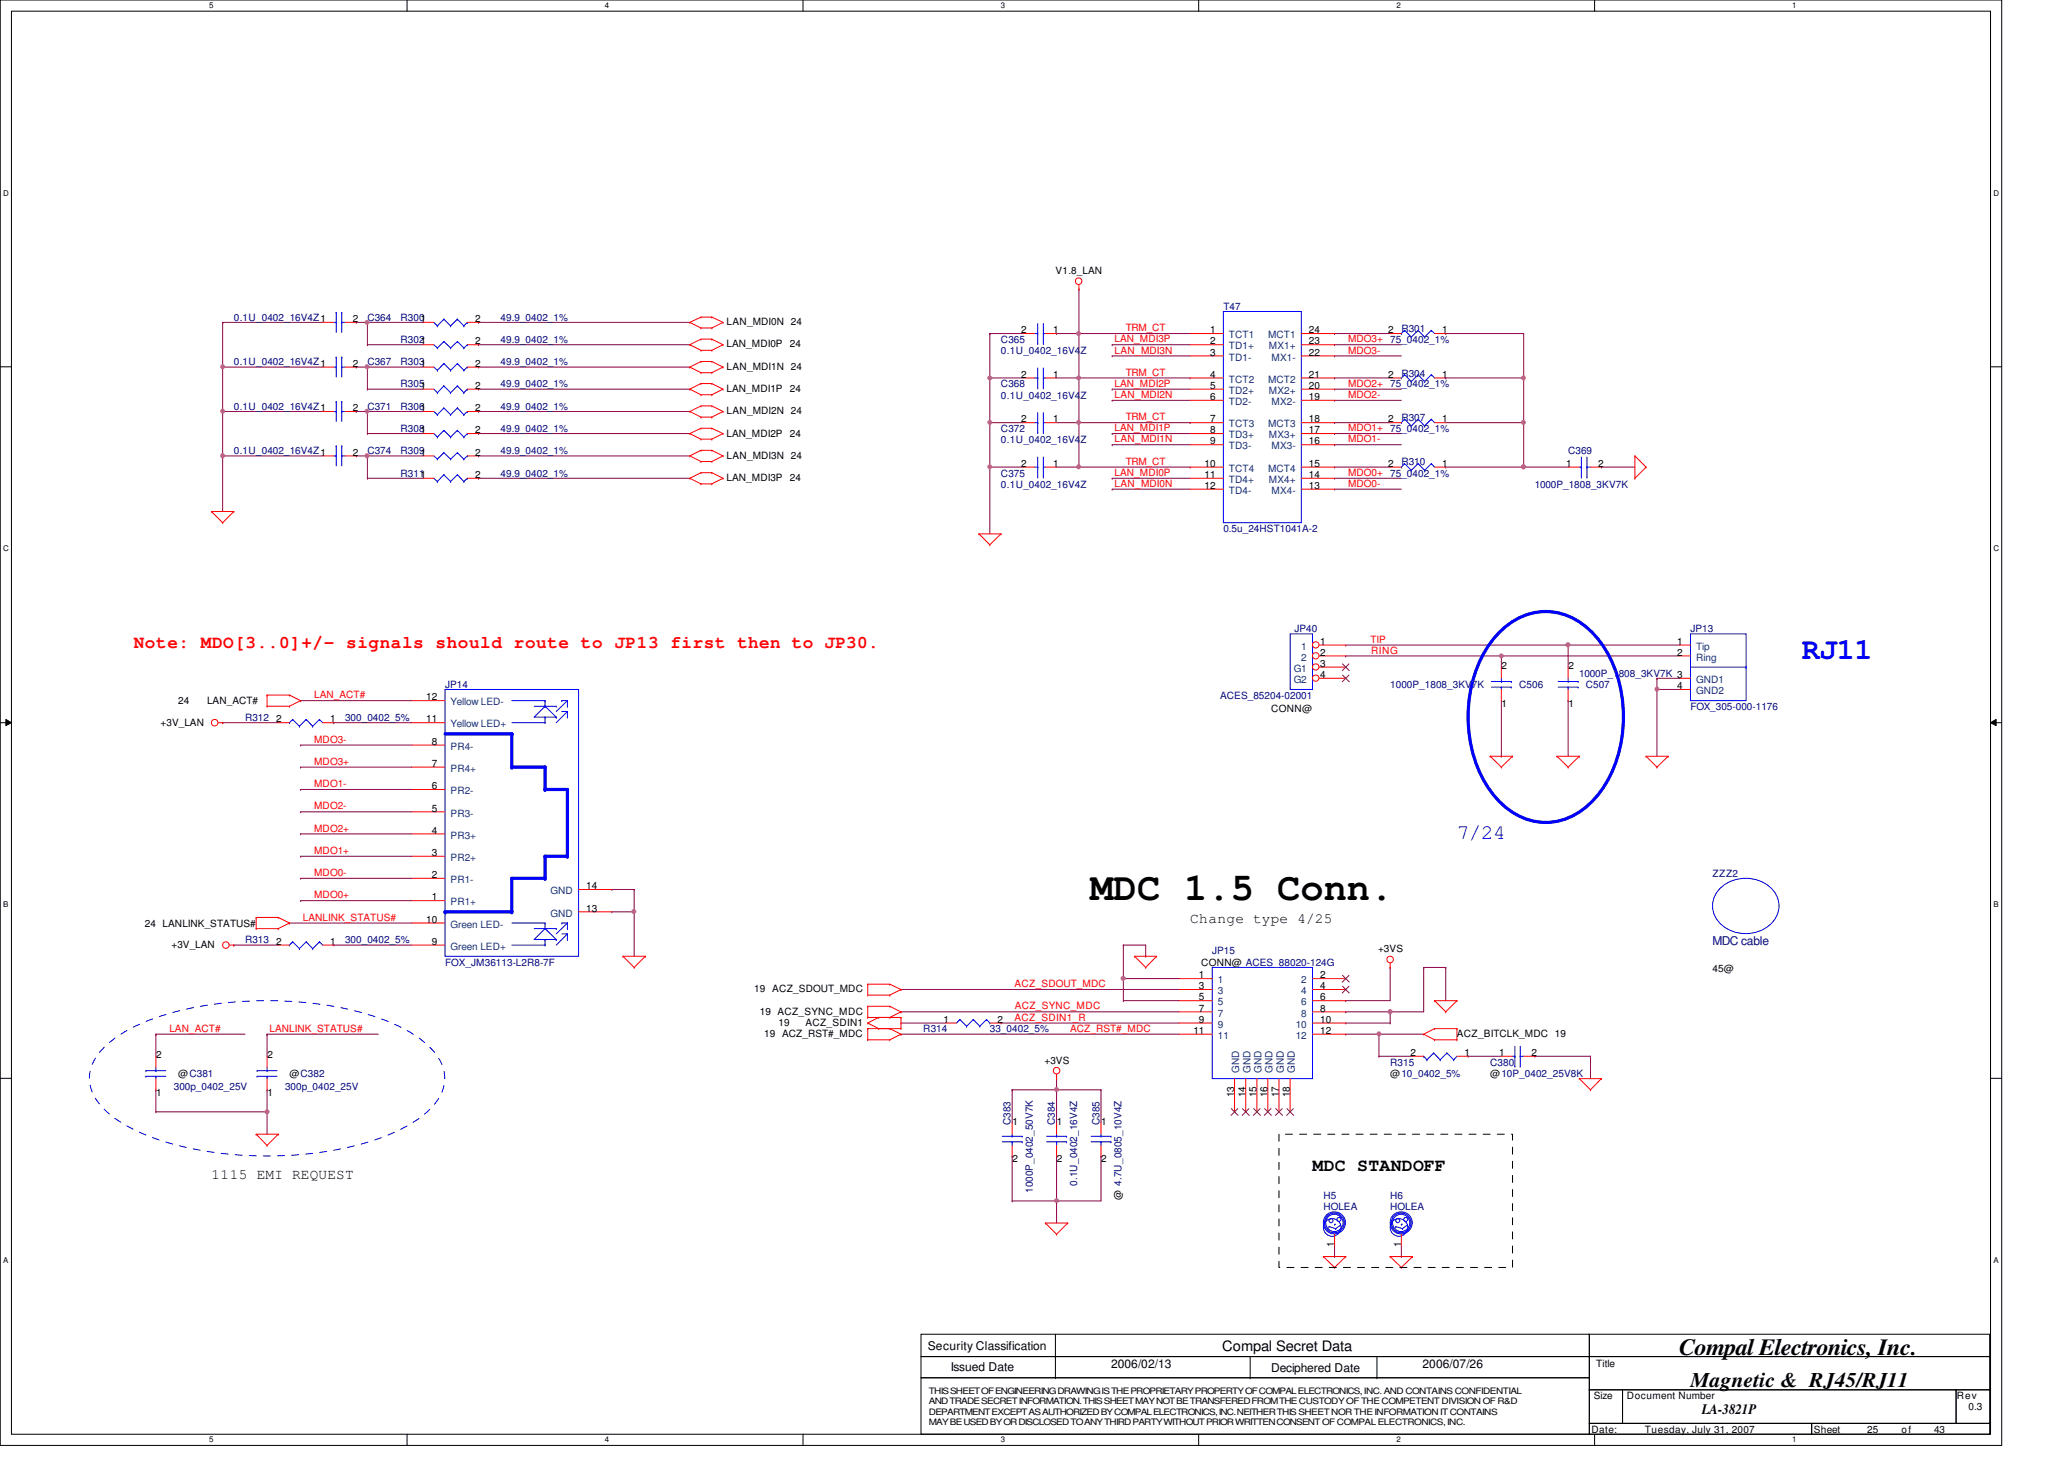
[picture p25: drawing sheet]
<svg xmlns="http://www.w3.org/2000/svg" width="297mm" height="210mm" viewBox="0 0 297 210" stroke-linecap="round" stroke-linejoin="round" font-family="sans-serif">
<defs><g id="words">
<text font-size="5.6" x="156.9" y="129.5">MDC 1.5 Conn.</text>
<text font-size="4.3" fill="#00f" x="259.3" y="94.8">RJ11</text>
<text font-size="3.3" x="241.7" y="195.1">Compal Electronics, Inc.</text>
<text font-size="3" fill="#00f" x="209.6" y="120.8">7/24</text>
<text font-size="3" x="243.3" y="199.6">Magnetic &amp; RJ45/RJ11</text>
<text font-size="2.5" fill="#f00" x="19.3" y="93.3">Note: MDO[3..0]+/- signals should route to JP13 first then to JP30.</text>
<text font-size="2.5" x="188.9" y="168.5">MDC STANDOFF</text>
<g font-size="2.1">
<text x="171.3" y="132.8">Change type 4/25</text>
<text x="30.4" y="169.6">1115 EMI REQUEST</text>
<text x="175.9" y="194.4">Compal Secret Data</text>
<text x="244.9" y="203.5">LA-3821P</text>
</g>
<text font-size="1.7" fill="#000080" x="246.5" y="136">MDC cable</text>
<g font-size="1.7">
<text x="133.5" y="194.3">Security Classification</text>
<text x="136.9" y="197.3">Issued Date</text>
<text x="159.9" y="196.8">2006/02/13</text>
<text x="183" y="197.5">Deciphered Date</text>
<text x="204.7" y="196.8">2006/07/26</text>
</g>
<g font-size="1.4">
<text x="151.9" y="39.5">V1.8_LAN</text>
<text x="50.8" y="46.4">2</text>
<text x="68.4" y="46.4">2</text>
<text x="104.6" y="46.8">LAN_MDI0N 24</text>
<text x="147" y="48">2</text>
<text x="151.5" y="48">1</text>
<text x="174.2" y="48">1</text>
<text x="188.4" y="48">24</text>
<text x="199.8" y="48">2</text>
<text x="207.6" y="48">1</text>
<text x="50.8" y="52.8">2</text>
<text x="68.4" y="49.6">2</text>
<text x="68.4" y="52.8">2</text>
<text x="104.6" y="50">LAN_MDI0P</text>
<text x="104.6" y="53.2">LAN_MDI1N 24</text>
<text x="113.7" y="50">24</text>
<text x="174.2" y="49.6">2</text>
<text x="174.2" y="51.2">3</text>
<text x="188.4" y="51.2">22</text>
<text x="188.4" y="49.6">23</text>
<text x="50.8" y="59.2">2</text>
<text x="68.4" y="59.2">2</text>
<text x="68.4" y="56">2</text>
<text x="104.6" y="56.4">LAN_MDI1P</text>
<text x="104.6" y="59.6">LAN_MDI2N 24</text>
<text x="113.7" y="56.4">24</text>
<text x="147" y="54.4">2</text>
<text x="151.5" y="54.4">1</text>
<text x="174.2" y="54.4">4</text>
<text x="174.2" y="56">5</text>
<text x="174.2" y="57.6">6</text>
<text x="188.4" y="57.6">19</text>
<text x="188.4" y="56">20</text>
<text x="188.4" y="54.4">21</text>
<text x="199.8" y="54.4">2</text>
<text x="207.6" y="54.4">1</text>
<text x="50.8" y="65.6">2</text>
<text x="68.4" y="65.6">2</text>
<text x="68.4" y="62.4">2</text>
<text x="104.6" y="62.8">LAN_MDI2P</text>
<text x="104.6" y="66">LAN_MDI3N 24</text>
<text x="113.7" y="62.8">24</text>
<text x="147" y="60.8">2</text>
<text x="151.5" y="60.8">1</text>
<text x="174.2" y="60.8">7</text>
<text x="174.2" y="62.4">8</text>
<text x="174.2" y="64">9</text>
<text x="188.4" y="60.8">18</text>
<text x="188.4" y="62.4">17</text>
<text x="188.4" y="64">16</text>
<text x="199.8" y="60.8">2</text>
<text x="207.6" y="60.8">1</text>
<text x="68.4" y="68.8">2</text>
<text x="104.6" y="69.2">LAN_MDI3P</text>
<text x="113.7" y="69.2">24</text>
<text x="147" y="67.2">2</text>
<text x="151.5" y="67.2">1</text>
<text x="173.4" y="67.2">10</text>
<text x="173.4" y="68.8">11</text>
<text x="173.4" y="70.4">12</text>
<text x="188.4" y="67.2">15</text>
<text x="188.4" y="68.8">14</text>
<text x="188.4" y="70.4">13</text>
<text x="199.8" y="67.2">2</text>
<text x="207.6" y="67.2">1</text>
<text x="225.4" y="67.2">1</text>
<text x="230" y="67.2">2</text>
<text x="190" y="92.8">1</text>
<text x="190" y="94.4">2</text>
<text x="190" y="96">3</text>
<text x="241.4" y="92.8">1</text>
<text x="241.4" y="94.4">2</text>
<text x="25.7" y="101.4">24</text>
<text x="29.8" y="101.4">LAN_ACT#</text>
<text x="61.3" y="100.8">12</text>
<text x="190" y="97.6">4</text>
<text x="216.1" y="101.7">1</text>
<text x="216.1" y="96.2">2</text>
<text x="225.7" y="101.7">1</text>
<text x="225.7" y="96.2">2</text>
<text x="241.4" y="99.2">4</text>
<text x="23.1" y="104.4">+3V_LAN</text>
<text x="39.7" y="104">2</text>
<text x="47.5" y="104">1</text>
<text x="61.3" y="104">11</text>
<text x="62.1" y="107.2">8</text>
<text x="183" y="102.5">CONN@</text>
<text x="62.1" y="113.6">6</text>
<text x="62.1" y="110.4">7</text>
<text x="62.1" y="120">4</text>
<text x="62.1" y="116.8">5</text>
<text x="62.1" y="123.2">3</text>
<text x="62.1" y="126.4">2</text>
<text x="62.1" y="129.6">1</text>
<text x="84.4" y="131.2">13</text>
<text x="84.4" y="128">14</text>
<text x="20.9" y="133.4">24 LANLINK_STATUS#</text>
<text x="24.7" y="136.4">+3V_LAN</text>
<text x="39.7" y="136">2</text>
<text x="47.5" y="136">1</text>
<text x="61.3" y="132.8">10</text>
<text x="62.1" y="136">9</text>
<text x="198.3" y="137.1">+3VS</text>
<text x="108.5" y="142.8">19 ACZ_SDOUT_MDC</text>
<text x="172.5" y="140.8">1</text>
<text x="172.5" y="142.4">3</text>
<text x="172.5" y="144">5</text>
<text x="172.9" y="139">CONN@ ACES_88020-124G</text>
<text x="190" y="140.8">2</text>
<text x="190" y="142.4">4</text>
<text x="190" y="144">6</text>
<text x="246.5" y="140">45@</text>
<text x="109.3" y="146">19 ACZ_SYNC_MDC</text>
<text x="110" y="149.2">19 ACZ_RST#_MDC</text>
<text x="112.1" y="147.6">19</text>
<text x="115.9" y="147.6">ACZ_SDIN1</text>
<text x="135.8" y="147.2">1</text>
<text x="143.5" y="147.2">2</text>
<text x="171.7" y="148.8">11</text>
<text x="172.5" y="145.6">7</text>
<text x="172.5" y="147.2">9</text>
<text x="190" y="145.6">8</text>
<text x="190" y="147.2">10</text>
<text x="190" y="148.8">12</text>
<text x="209.7" y="149.2">ACZ_BITCLK_MDC 19</text>
<text x="22.5" y="152.2">2</text>
<text x="25.7" y="155">@C381</text>
<text x="38.5" y="152.2">2</text>
<text x="41.7" y="155">@C382</text>
<text x="150.3" y="153.1">+3VS</text>
<text x="200.1" y="155">@10_0402_5%</text>
<text x="203" y="152">2</text>
<text x="210.8" y="152">1</text>
<text x="214.5" y="155">@10P_0402_25V8K</text>
<text x="215.8" y="152">1</text>
<text x="220.4" y="152">2</text>
<text x="22.5" y="157.7">1</text>
<text x="38.5" y="157.7">1</text>
<text x="145.7" y="161.8">1</text>
<text x="152.1" y="161.8">1</text>
<text x="158.5" y="161.8">1</text>
<text x="177.6" y="157.9" transform="rotate(-90 177.6 157.9)">13</text>
<text x="179.2" y="157.9" transform="rotate(-90 179.2 157.9)">14</text>
<text x="180.8" y="157.9" transform="rotate(-90 180.8 157.9)">15</text>
<text x="182.4" y="157.9" transform="rotate(-90 182.4 157.9)">16</text>
<text x="184" y="157.9" transform="rotate(-90 184 157.9)">17</text>
<text x="185.6" y="157.9" transform="rotate(-90 185.6 157.9)">18</text>
<text x="145.7" y="167.3">2</text>
<text x="152.1" y="167.3">2</text>
<text x="158.5" y="167.3">2</text>
<text x="161.4" y="172.7" transform="rotate(-90 161.4 172.7)">@ 4.7U_0805_10V4Z</text>
<text x="192" y="179.5" transform="rotate(-90 192 179.5)">1</text>
<text x="201.6" y="179.5" transform="rotate(-90 201.6 179.5)">1</text>
<text x="229.7" y="196.8">Title</text>
<text x="229.4" y="201.4">Size</text>
<text x="234.1" y="201.4">Document Number</text>
<text x="281.6" y="201.4">Rev</text>
<text x="283.3" y="203">0.3</text>
<text x="229" y="206.2">Date:</text>
<text x="236.7" y="206.2">Tuesday, July 31, 2007</text>
<text x="261" y="206.2">Sheet</text>
<text x="268.7" y="206.2">25</text>
<text x="273.6" y="206.2">of</text>
<text x="278.3" y="206.2">43</text>
</g>
<g font-size="1.4" fill="#000080">
<text x="33.7" y="46.2">0.1U_0402_16V4Z1</text>
<text x="52.9" y="46.2">C364</text>
<text x="57.7" y="46.2">R3001</text>
<text x="72" y="46.2">49.9_0402_1%</text>
<text x="176.1" y="44.6">T47</text>
<text x="201.7" y="47.8">R301</text>
<text x="33.7" y="52.6">0.1U_0402_16V4Z1</text>
<text x="52.9" y="52.6">C367</text>
<text x="57.7" y="49.4">R3021</text>
<text x="57.7" y="52.6">R3031</text>
<text x="72" y="49.4">49.9_0402_1%</text>
<text x="72" y="52.6">49.9_0402_1%</text>
<text x="144.1" y="49.4">C365</text>
<text x="144.1" y="51">0.1U_0402_16V4Z</text>
<text x="200.1" y="49.4">75_0402_1%</text>
<text x="33.7" y="59">0.1U_0402_16V4Z1</text>
<text x="52.9" y="59">C371</text>
<text x="57.7" y="59">R3061</text>
<text x="57.7" y="55.8">R3051</text>
<text x="72" y="59">49.9_0402_1%</text>
<text x="72" y="55.8">49.9_0402_1%</text>
<text x="144.1" y="55.8">C368</text>
<text x="144.1" y="57.4">0.1U_0402_16V4Z</text>
<text x="200.1" y="55.8">75_0402_1%</text>
<text x="201.7" y="54.2">R304</text>
<text x="33.7" y="65.4">0.1U_0402_16V4Z1</text>
<text x="52.9" y="65.4">C374</text>
<text x="57.7" y="65.4">R3091</text>
<text x="57.7" y="62.2">R3081</text>
<text x="72" y="65.4">49.9_0402_1%</text>
<text x="72" y="62.2">49.9_0402_1%</text>
<text x="144.1" y="62.2">C372</text>
<text x="144.1" y="63.8">0.1U_0402_16V4Z</text>
<text x="200.1" y="62.2">75_0402_1%</text>
<text x="201.7" y="60.6">R307</text>
<text x="225.7" y="65.4">C369</text>
<text x="57.7" y="68.6">R3111</text>
<text x="72" y="68.6">49.9_0402_1%</text>
<text x="144.1" y="68.6">C375</text>
<text x="144.1" y="70.2">0.1U_0402_16V4Z</text>
<text x="200.1" y="68.6">75_0402_1%</text>
<text x="201.7" y="67">R310</text>
<text x="220.9" y="70.2">1000P_1808_3KV7K</text>
<text x="176.1" y="76.6">0.5u_24HST1041A-2</text>
<text x="186.3" y="91">JP40</text>
<text x="243.3" y="91">JP13</text>
<text x="64" y="99">JP14</text>
<text x="175.6" y="100.6">ACES_85204-02001</text>
<text x="200.1" y="99">1000P_1808_3KV7K</text>
<text x="218.6" y="99">C506</text>
<text x="227.3" y="97.4">1000P_1808_3KV7K 3</text>
<text x="228.2" y="99">C507</text>
<text x="35.3" y="103.8">R312</text>
<text x="49.7" y="103.8">300_0402_5%</text>
<text x="243.3" y="102.2">FOX_305-000-1176</text>
<text x="246.5" y="126.2">ZZZ2</text>
<text x="35.3" y="135.8">R313</text>
<text x="49.7" y="135.8">300_0402_5%</text>
<text x="174.5" y="137.4">JP15</text>
<text x="64" y="139">FOX_JM36113-L2R8-7F</text>
<text x="132.9" y="148.6">R314</text>
<text x="142.4" y="148.6">33_0402_5%</text>
<text x="200.1" y="153.4">R315</text>
<text x="214.5" y="153.4">C380</text>
<text x="25" y="156.9">300p_0402_25V</text>
<text x="41" y="156.9">300p_0402_25V</text>
<text x="145.4" y="162" transform="rotate(-90 145.4 162)">C383</text>
<text x="151.8" y="162" transform="rotate(-90 151.8 162)">C384</text>
<text x="158.2" y="162" transform="rotate(-90 158.2 162)">C385</text>
<text x="148.6" y="171.7" transform="rotate(-90 148.6 171.7)">1000P_0402_50V7K</text>
<text x="155" y="170.7" transform="rotate(-90 155 170.7)">0.1U_0402_16V4Z</text>
<text x="190.5" y="172.6">H5</text>
<text x="200.1" y="172.6">H6</text>
<text x="190.5" y="174.2">HOLEA</text>
<text x="200.1" y="174.2">HOLEA</text>
</g>
<g font-size="1.4" fill="#f00">
<text x="162" y="47.7">TRM_CT</text>
<text x="160.4" y="49.3">LAN_MDI3P</text>
<text x="160.4" y="50.9">LAN_MDI3N</text>
<text x="194" y="50.9">MDO3-</text>
<text x="194" y="49.3">MDO3+</text>
<text x="160.4" y="55.7">LAN_MDI2P</text>
<text x="160.4" y="57.3">LAN_MDI2N</text>
<text x="162" y="54.1">TRM_CT</text>
<text x="194" y="55.7">MDO2+</text>
<text x="194" y="57.3">MDO2-</text>
<text x="160.4" y="63.7">LAN_MDI1N</text>
<text x="160.4" y="62.1">LAN_MDI1P</text>
<text x="162" y="60.5">TRM_CT</text>
<text x="194" y="62.1">MDO1+</text>
<text x="194" y="63.7">MDO1-</text>
<text x="160.4" y="68.5">LAN_MDI0P</text>
<text x="160.4" y="70.1">LAN_MDI0N</text>
<text x="162" y="66.9">TRM_CT</text>
<text x="194" y="70.1">MDO0-</text>
<text x="194" y="68.5">MDO0+</text>
<text x="197.2" y="92.5">TIP</text>
<text x="197.3" y="94.1">RING</text>
<text x="45.2" y="100.5">LAN_ACT#</text>
<text x="45.2" y="106.9">MDO3-</text>
<text x="45.2" y="113.3">MDO1-</text>
<text x="45.2" y="110.1">MDO3+</text>
<text x="45.2" y="116.5">MDO2-</text>
<text x="45.2" y="119.7">MDO2+</text>
<text x="45.2" y="122.9">MDO1+</text>
<text x="45.2" y="126.1">MDO0-</text>
<text x="45.2" y="129.3">MDO0+</text>
<text x="43.6" y="132.5">LANLINK_STATUS#</text>
<text x="146" y="142.1">ACZ_SDOUT_MDC</text>
<text x="24.4" y="148.5">LAN_ACT#</text>
<text x="38.8" y="148.5">LANLINK_STATUS#</text>
<text x="146" y="146.9">ACZ_SDIN1_R</text>
<text x="146" y="145.3">ACZ_SYNC_MDC</text>
<text x="154" y="148.5">ACZ_RST#_MDC</text>
</g>
<g font-size="1.4" fill="#004080">
<text x="176.9" y="48.7">TCT1</text>
<text x="176.9" y="50.3">TD1+</text>
<text x="176.9" y="51.9">TD1-</text>
<text x="182.5" y="48.7">MCT1</text>
<text x="182.6" y="50.3">MX1+</text>
<text x="183" y="51.9">MX1-</text>
<text x="176.9" y="55.1">TCT2</text>
<text x="176.9" y="56.7">TD2+</text>
<text x="176.9" y="58.3">TD2-</text>
<text x="182.5" y="55.1">MCT2</text>
<text x="182.6" y="56.7">MX2+</text>
<text x="183" y="58.3">MX2-</text>
<text x="176.9" y="61.5">TCT3</text>
<text x="176.9" y="63.1">TD3+</text>
<text x="176.9" y="64.7">TD3-</text>
<text x="182.5" y="61.5">MCT3</text>
<text x="182.6" y="63.1">MX3+</text>
<text x="183" y="64.7">MX3-</text>
<text x="176.9" y="67.9">TCT4</text>
<text x="176.9" y="69.5">TD4+</text>
<text x="176.9" y="71.1">TD4-</text>
<text x="182.5" y="67.9">MCT4</text>
<text x="182.6" y="69.5">MX4+</text>
<text x="183" y="71.1">MX4-</text>
<text x="187.3" y="93.5">1</text>
<text x="187.3" y="95.1">2</text>
<text x="244.1" y="93.5">Tip</text>
<text x="244.1" y="95.1">Ring</text>
<text x="64.9" y="101.5">Yellow LED-</text>
<text x="186.2" y="96.7">G1</text>
<text x="186.2" y="98.3">G2</text>
<text x="244.1" y="98.3">GND1</text>
<text x="244.1" y="99.9">GND2</text>
<text x="64.9" y="107.9">PR4-</text>
<text x="64.9" y="104.7">Yellow LED+</text>
<text x="64.9" y="111.1">PR4+</text>
<text x="64.9" y="117.5">PR3-</text>
<text x="64.9" y="114.3">PR2-</text>
<text x="64.9" y="123.9">PR2+</text>
<text x="64.9" y="120.7">PR3+</text>
<text x="64.9" y="127.1">PR1-</text>
<text x="64.9" y="130.3">PR1+</text>
<text x="79.2" y="131.9">GND</text>
<text x="79.2" y="128.7">GND</text>
<text x="64.9" y="136.7">Green LED+</text>
<text x="64.9" y="133.5">Green LED-</text>
<text x="175.3" y="141.5">1</text>
<text x="175.3" y="143.1">3</text>
<text x="187.3" y="141.5">2</text>
<text x="187.3" y="143.1">4</text>
<text x="175.3" y="144.7">5</text>
<text x="175.3" y="146.3">7</text>
<text x="175.3" y="147.9">9</text>
<text x="175.3" y="149.5">11</text>
<text x="186.5" y="147.9">10</text>
<text x="186.5" y="149.5">12</text>
<text x="187.3" y="144.7">6</text>
<text x="187.3" y="146.3">8</text>
<text x="178.3" y="154.4" transform="rotate(-90 178.3 154.4)">GND</text>
<text x="180" y="154.4" transform="rotate(-90 180 154.4)">GND</text>
<text x="181.6" y="154.4" transform="rotate(-90 181.6 154.4)">GND</text>
<text x="183.1" y="154.4" transform="rotate(-90 183.1 154.4)">GND</text>
<text x="184.7" y="154.4" transform="rotate(-90 184.7 154.4)">GND</text>
<text x="186.3" y="154.4" transform="rotate(-90 186.3 154.4)">GND</text>
</g>
<g font-size="1.3">
<text x="133.7" y="200.6">THIS SHEET OF ENGINEERING DRAWING IS THE PROPRIETARY PROPERTY OF COMPAL ELECTRONICS, INC. AND CONTAINS CONFIDENTIAL</text>
<text x="133.7" y="202.1">AND TRADE SECRET INFORMATION. THIS SHEET MAY NOT BETRANSFERED FROM THE CUSTODY OF THE COMPETENT DIVISION OF R&amp;D</text>
<text x="133.7" y="203.6">DEPARTMENT EXCEPT AS AUTHORIZED BY COMPAL ELECTRONICS, INC. NEITHER THIS SHEET NOR THE INFORMATION IT CONTAINS</text>
<text x="133.7" y="205.1">MAY BE USED BY OR DISCLOSED TO ANY THIRD PARTY WITHOUT PRIOR WRITTEN CONSENT OF COMPAL ELECTRONICS, INC.</text>
</g>
<g font-size="1.1">
<text x="30.1" y="1.1">5</text>
<text x="87" y="1.1">4</text>
<text x="144" y="1.1">3</text>
<text x="201" y="1.1">2</text>
<text x="257.9" y="1.1">1</text>
<text x=".5" y="28.2">D</text>
<text x="286.9" y="28.2">D</text>
<text x=".5" y="79.3">C</text>
<text x="286.9" y="79.3">C</text>
<text x=".5" y="130.6">B</text>
<text x="286.9" y="130.6">B</text>
<text x=".5" y="181.7">A</text>
<text x="286.9" y="181.7">A</text>
<text x="30.1" y="207.6">5</text>
<text x="87" y="207.6">4</text>
<text x="144" y="207.6">3</text>
<text x="201" y="207.6">2</text>
<text x="257.9" y="207.6">1</text>
</g>
</g></defs>
<path d="M0 0h288.1v208h-288.1zM1.6 1.6h284.9v204.8h-284.9z" fill="none" stroke="#000" stroke-width=".14"/>
<g fill="#fff">
<path d="M30.1 .2h.6v1.2h-.6z"/>
<path d="M30.1 206.6h.6v1.2h-.6z"/>
</g>
<path d="M58.6 0v1.6M58.6 206.4v1.6" fill="none" stroke="#000" stroke-width=".14"/>
<g fill="#fff">
<path d="M87 .2h.6v1.2h-.6z"/>
<path d="M87 206.6h.6v1.2h-.6z"/>
</g>
<path d="M115.6 0v1.6M115.6 206.4v1.6" fill="none" stroke="#000" stroke-width=".14"/>
<g fill="#fff">
<path d="M144 .2h.6v1.2h-.6z"/>
<path d="M144 206.6h.6v1.2h-.6z"/>
</g>
<path d="M172.5 0v1.6M172.5 206.4v1.6" fill="none" stroke="#000" stroke-width=".14"/>
<g fill="#fff">
<path d="M201 .2h.5v1.2h-.5z"/>
<path d="M201 206.6h.5v1.2h-.5z"/>
</g>
<path d="M229.5 0v1.6M229.5 206.4v1.6" fill="none" stroke="#000" stroke-width=".14"/>
<g fill="#fff">
<path d="M257.9 .2h.6v1.2h-.6z"/>
<path d="M257.9 206.6h.6v1.2h-.6z"/>
<path d="M.5 27.2h.7v1.2h-.7z"/>
<path d="M286.9 27.2h.8v1.2h-.8z"/>
<path d="M.5 78.4h.7v1.1h-.7z"/>
<path d="M286.9 78.4h.8v1.1h-.8z"/>
</g>
<path d="M0 52.8h1.6M286.5 52.8h1.6" fill="none" stroke="#000" stroke-width=".14"/>
<g fill="#fff">
<path d="M.5 129.6h.7v1.2h-.7z"/>
<path d="M286.9 129.6h.7v1.2h-.7z"/>
</g>
<path d="M0 104h1.6M.8 103.5l.8 .5-.8 .4zM286.5 104l.8-.5v.9zM286.5 104h1.6" fill="none" stroke="#000" stroke-width=".14"/>
<path d="M.8 103.5l.8 .5-.8 .4zM286.5 104l.8-.5v.9z" fill="#000"/>
<g fill="#fff">
<path d="M.5 180.8h.7v1.1h-.7z"/>
<path d="M286.9 180.8h.7v1.1h-.7z"/>
</g>
<g fill="none" stroke="#000" stroke-width=".14">
<path d="M0 155.2h1.6M286.5 155.2h1.6M132.5 192h96.2v3.2h-96.2zM132.5 195.2h96.2v3.1h-96.2zM132.5 198.3h96.2v8.1h-96.2zM151.9 195.2h.1M151.9 198.3h.1M151.9 192v6.3M179.9 198.3h.1M179.9 195.2v3.1M198.2 198.3h.1M198.2 195.2v3.1"/>
<path d="M228.7 192h57.6v3.2h-57.6zM228.7 195.2h57.6v4.8h-57.6zM228.7 200h4.8v4.9h-4.8zM228.7 204.9h32v1.5h-32zM233.5 200h48v4.9h-48zM260.7 204.9h25.6v1.5h-25.6zM281.5 200h4.8v4.9h-4.8z"/>
</g>
<g fill="none" stroke="#800040" stroke-width=".14">
<path d="M32 46.4h.1M32 59.2h.1M32 52.8h.1M32 46.4h14.4M32 59.2h14.4M32 52.8h14.4M32 46.4v27.2M51.3 59.2h.1M51.3 46.4h.1M51.3 52.8h.1M51.3 46.4h9.6M51.3 59.2h9.6"/>
<path d="M51.3 52.8h9.6M52.9 52.8h.1M52.9 59.2h.1M52.9 46.4h.1M52.9 56h.1M52.9 49.6h.1M52.9 46.4v3.2M52.9 52.8v3.2M52.9 59.2v3.2M52.9 56h8M52.9 49.6h8M68.9 46.4h.1"/>
<path d="M68.9 52.8h.1M68.9 56h.1M68.9 59.2h.1M68.9 49.6h.1M68.9 46.4h30.4M68.9 59.2h30.4M68.9 52.8h30.4M68.9 56h30.4M68.9 49.6h30.4M142.4 48h.1M142.4 54.4h.1M142.4 48h4.9"/>
<path d="M142.4 54.4h4.9M142.4 48v28.8M152.1 48h.1M152.1 48h19.2M152.1 54.4h19.2M155.3 48h.1M155.3 54.4h.1M155.3 41.6h.1M155.3 41.6v25.6M160.1 56h.1M160.1 57.6h.1M160.1 49.6h.1"/>
<path d="M160.1 51.2h.1M160.1 56h11.2M160.1 49.6h11.2M160.1 57.6h11.2M160.1 51.2h11.2M171.3 54.4h.1M192.1 48h.1M192.1 54.4h.1M192.1 56h.1M192.1 57.6h.1M192.1 51.2h.1M192.1 49.6h.1"/>
<path d="M192.1 56h9.6M192.1 49.6h9.6M192.1 57.6h9.6M192.1 51.2h9.6M192.1 48h8M192.1 54.4h8M208.1 48h.1M208.1 54.4h.1M208.1 48h11.2v19.2M208.1 54.4h11.2M219.3 54.4h.1M32 65.6h.1"/>
<path d="M32 65.6h14.4M51.3 65.6h.1M51.3 65.6h9.6M52.9 65.6h.1M52.9 68.8h.1M52.9 62.4h.1M52.9 65.6v3.2M52.9 68.8h8M52.9 62.4h8M68.9 65.6h.1M68.9 68.8h.1M68.9 62.4h.1"/>
<path d="M68.9 65.6h30.4M68.9 68.8h30.4M68.9 62.4h30.4M142.4 60.8h.1M142.4 67.2h.1M142.4 60.8h4.9M142.4 67.2h4.9M152.1 60.8h19.2M152.1 67.2h19.2M155.3 60.8h.1M155.3 67.2h.1M160.1 68.8h.1"/>
<path d="M160.1 70.4h.1M160.1 64h.1M160.1 62.4h.1M160.1 68.8h11.2M160.1 62.4h11.2M160.1 70.4h11.2M160.1 64h11.2M171.3 60.8h.1M171.3 67.2h.1M192.1 60.8h.1M192.1 67.2h.1M192.1 70.4h.1"/>
<path d="M192.1 68.8h.1M192.1 62.4h.1M192.1 64h.1M192.1 68.8h9.6M192.1 62.4h9.6M192.1 70.4h9.6M192.1 64h9.6M192.1 60.8h8M192.1 67.2h8M208.1 67.2h.1M208.1 60.8h11.2M208.1 67.2h17.6"/>
<path d="M219.3 60.8h.1M219.3 67.2h.1M230.5 67.2h.1M230.5 67.2h4.8M193.7 92.8h.1M193.7 94.4h.1M193.7 92.8h48M193.7 94.4h48M216.1 94.4h.1M216.1 94.4v1.6M225.7 92.8h.1M225.7 92.8v3.2"/>
<path d="M238.5 97.6h.1M238.5 99.2h.1M238.5 97.6h3.2M238.5 99.2h3.2M238.5 97.6v11.2M32 104h.1M32 104h8M43.3 113.6h.1M43.3 110.4h.1M43.3 107.2h.1M43.3 116.8h.1M43.3 100.8h.1"/>
<path d="M43.3 113.6h16M43.3 110.4h16M43.3 107.2h16M43.3 116.8h16M43.3 100.8h16M48 104h.1M48 104h11.3M216.1 108.8h.1M216.1 100.8v8M225.7 100.8h.1M225.7 100.8v8M33.7 136h.1"/>
<path d="M33.7 136h6.3M41.7 132.8h.1M41.7 132.8h17.6M43.3 123.2h.1M43.3 126.4h.1M43.3 120h.1M43.3 129.6h.1M43.3 123.2h16M43.3 126.4h16M43.3 120h16M43.3 129.6h16M48 136h.1"/>
<path d="M48 136h11.3M88 128h.1M88 131.2h.1M88 128h3.3M88 131.2h3.3M91.3 128h.1M91.3 131.2h.1M91.3 128v9.6M161.7 136h.1M161.7 136h3.2v1.6M161.7 136v8M164.9 137.6h.1"/>
<path d="M200.1 139.2h.1M200.1 139.2v4.8h-6.4M204.9 139.2h.1M204.9 139.2v6.4h-11.2M204.9 139.2h3.2M208.1 139.2h.1M208.1 139.2v4.8M22.4 148.8h.1M22.4 156.8h.1M22.4 148.8h12.9M22.4 148.8v3.2M22.4 156.8v3.2"/>
<path d="M38.4 148.8h.1M38.4 156.8h.1M38.4 148.8h16M38.4 148.8v3.2M38.4 156.8v6.4M129.7 145.6h.1M129.7 142.4h.1M129.7 148.8h.1M129.7 147.2h.1M129.7 145.6h40M129.7 142.4h40M129.7 148.8h40"/>
<path d="M129.7 147.2h6.4M144.1 147.2h.1M144.1 147.2h25.6M145.7 156.8h.1M145.7 156.8v4.8M145.7 156.8h12.7M152.1 156.8h.1M152.1 155.2v6.4M158.4 156.8h.1M158.4 156.8v4.8M161.7 144h.1M161.7 140.8h.1"/>
<path d="M161.7 144h8M161.7 140.8h8M193.7 144h.1M193.7 148.8h.1M193.7 147.2h.1M193.7 145.6h.1M193.7 148.8h11.2M193.7 147.2h6.4M198.5 148.8h.1M198.5 152h.1M198.5 148.8v3.2M198.5 152h4.8"/>
<path d="M200.1 145.6h.1M200.1 147.2h.1M200.1 145.6v1.6M211.3 152h.1M211.3 152h4.8M220.9 152h.1M220.9 152h8M228.9 152h.1M228.9 152v3.2M22.4 160h.1M22.4 160h16M38.4 160h.1"/>
<path d="M145.7 166.4h.1M145.7 172.8h.1M145.7 166.4v6.4M152.1 166.4h.1M152.1 172.8h.1M152.1 166.4v9.6M158.4 166.4h.1M158.4 166.4v6.4h-12.7M192.1 179.2v1.6M201.7 179.2v1.6M192.1 180.8h.1M201.7 180.8h.1"/>
</g>
<g fill="none" stroke="#f00" stroke-width=".14">
<path d="M46.4 46.4h1.6M49.7 46.4h1.6M60.9 49.6h1.5M60.9 59.2h1.5M67.3 49.6h1.6M67.3 59.2h1.6M99.3 46.4h.1M99.3 56h.1M99.3 59.2h.1M99.3 49.6h.1M99.3 52.8h.1M99.3 46.4l1.6 .8"/>
<path d="M99.3 56l1.6 .8M99.3 59.2l1.6 .8M99.3 49.6l1.6 .8M99.3 52.8l1.6 .8M100.9 45.6h.1M100.9 47.2h.1M100.9 55.2h.1M100.9 56.8h.1M100.9 58.4h.1M100.9 48.8h.1M100.9 50.4h.1M100.9 52h.1"/>
<path d="M100.9 53.6h.1M100.9 45.6h1.5M100.9 45.6l-1.6 .8M100.9 47.2h1.5M100.9 55.2h1.5M100.9 55.2l-1.6 .8M100.9 56.8h1.5M100.9 58.4h1.5M100.9 58.4l-1.6 .8M100.9 48.8h1.5M100.9 48.8l-1.6 .8M100.9 50.4h1.5"/>
<path d="M100.9 52h1.5M100.9 52l-1.6 .8M100.9 53.6h1.5M102.4 45.6h.1M102.4 47.2h.1M102.4 55.2h.1M102.4 56.8h.1M102.4 58.4h.1M102.4 48.8h.1M102.4 50.4h.1M102.4 52h.1M102.4 53.6h.1"/>
<path d="M102.4 45.6l1.7 .8M102.4 55.2l1.7 .8M102.4 58.4l1.7 .8M102.4 48.8l1.7 .8M102.4 52l1.7 .8M104.1 46.4h.1M104.1 56h.1M104.1 59.2h.1M104.1 49.6h.1M104.1 52.8h.1M104.1 46.4l-1.7 .8M104.1 56l-1.7 .8"/>
<path d="M104.1 59.2l-1.7 .8M104.1 49.6l-1.7 .8M104.1 52.8l-1.7 .8M147.3 48h1.6M147.3 54.4h1.6M150.4 48h1.7M150.4 54.4h1.7M155.3 41.6h.1M155.3 41v.6M171.3 48h4.8M171.3 49.6h4.8M171.3 51.2h4.8"/>
<path d="M171.3 54.4h4.8M171.3 56h4.8M171.3 57.6h4.8M187.3 48h4.8M187.3 49.6h4.8M187.3 51.2h4.8M187.3 54.4h4.8M187.3 56h4.8M187.3 57.6h4.8M200.1 48h1.6M200.1 54.4h1.6M206.5 48h1.6"/>
<path d="M206.5 54.4h1.6M30.4 73.6h.1M30.4 73.6h3.3M30.4 73.6l1.6 1.6M32 75.2h.1M33.7 73.6h.1M33.7 73.6l-1.7 1.6M46.4 65.6h1.6M49.7 65.6h1.6M60.9 65.6h1.5M60.9 62.4h1.5M60.9 68.8h1.5"/>
<path d="M67.3 65.6h1.6M67.3 62.4h1.6M67.3 68.8h1.6M99.3 68.8h.1M99.3 62.4h.1M99.3 65.6h.1M99.3 68.8l1.6 .8M99.3 62.4l1.6 .8M99.3 65.6l1.6 .8M100.9 68h.1M100.9 69.6h.1M100.9 61.6h.1"/>
<path d="M100.9 63.2h.1M100.9 64.8h.1M100.9 66.4h.1M100.9 60h.1M100.9 68h1.5M100.9 68l-1.6 .8M100.9 69.6h1.5M100.9 61.6h1.5M100.9 61.6l-1.6 .8M100.9 63.2h1.5M100.9 64.8h1.5M100.9 64.8l-1.6 .8"/>
<path d="M100.9 66.4h1.5M100.9 60h1.5M102.4 68h.1M102.4 69.6h.1M102.4 61.6h.1M102.4 63.2h.1M102.4 64.8h.1M102.4 66.4h.1M102.4 60h.1M102.4 68l1.7 .8M102.4 61.6l1.7 .8M102.4 64.8l1.7 .8"/>
<path d="M104.1 68.8h.1M104.1 62.4h.1M104.1 65.6h.1M104.1 68.8l-1.7 .8M104.1 62.4l-1.7 .8M104.1 65.6l-1.7 .8M140.9 76.8h.1M140.9 76.8h3.2M140.9 76.8l1.5 1.6M142.4 78.4h.1M144.1 76.8h.1M144.1 76.8l-1.7 1.6"/>
<path d="M147.3 60.8h1.6M150.4 60.8h1.7M171.3 60.8h4.8M171.3 62.4h4.8M171.3 64h4.8M171.3 67.2h4.8M171.3 68.8h4.8M171.3 70.4h4.8M187.3 60.8h4.8M187.3 62.4h4.8M187.3 64h4.8M187.3 67.2h4.8"/>
<path d="M187.3 68.8h4.8M187.3 70.4h4.8M200.1 60.8h1.6M206.5 60.8h1.6M225.7 67.2h1.6M228.9 67.2h1.6M235.3 65.6h.1M235.3 68.8h.1M235.3 65.6v3.2M235.3 65.6l1.6 1.6M236.9 67.2h.1M236.9 67.2l-1.6 1.6"/>
<path d="M216.1 96v1.6M216.1 99.2v1.6M225.7 96v1.6M225.7 99.2v1.6M241.7 92.8h1.6M241.7 94.4h1.6M241.7 97.6h1.6M241.7 99.2h1.6M31.4 104h.6M32 104h.1M38.4 101.6h.1M38.4 100h.1"/>
<path d="M38.4 100h3.3M38.4 101.6h3.3M38.4 100v1.6M40 104h1.7M41.7 100h.1M41.7 101.6h.1M41.7 100l1.6 .8M43.3 100.8h.1M43.3 100.8l-1.6 .8M46.4 104h1.6M214.5 108.8h.1M214.5 108.8h3.2"/>
<path d="M214.5 108.8l1.6 1.6M216.1 110.4h.1M217.7 108.8h.1M217.7 108.8l-1.6 1.6M224.1 108.8h.1M224.1 108.8h3.2M224.1 108.8l1.6 1.6M225.7 110.4h.1M227.3 108.8h.1M227.3 108.8l-1.6 1.6M236.9 108.8h.1M236.9 108.8h3.2"/>
<path d="M236.9 108.8l1.6 1.6M238.5 110.4h.1M240.1 108.8h.1M240.1 108.8l-1.6 1.6M33 136h.7M33.7 136h.1M36.9 133.6h.1M36.9 132h.1M36.9 132h3.1M36.9 133.6h3.1M36.9 132v1.6M40 132h.1"/>
<path d="M40 133.6h.1M40 132l1.7 .8M40 136h1.7M41.7 132.8h.1M41.7 132.8l-1.7 .8M46.4 136h1.6M89.7 137.6h.1M89.7 137.6h3.2M89.7 137.6l1.6 1.6M91.3 139.2h.1M92.9 137.6h.1M92.9 137.6l-1.6 1.6"/>
<path d="M163.3 137.6h.1M163.3 137.6h3.2M163.3 137.6l1.6 1.6M164.9 139.2h.1M166.5 137.6h.1M166.5 137.6l-1.6 1.6M200.1 139.2h.1M200.1 138.6v.6M22.4 152v1.6M22.4 155.2v1.6M38.4 152v1.6M38.4 155.2v1.6"/>
<path d="M124.9 147.2h.1M124.9 144.8h.1M124.9 146.4h.1M124.9 143.2h.1M124.9 141.6h.1M124.9 149.6h.1M124.9 148h.1M124.9 146.4h4.8M124.9 148h4.8M124.9 147.2l1.5 .8M124.9 144.8h3.2M124.9 141.6v1.6"/>
<path d="M124.9 144.8v1.6M124.9 148v1.6M124.9 149.6h3.2M124.9 141.6h3.2M124.9 143.2h3.2M126.4 146.4h.1M126.4 148h.1M126.4 146.4l-1.5 .8M128.1 144.8h.1M128.1 146.4h.1M128.1 141.6h.1M128.1 143.2h.1"/>
<path d="M128.1 148h.1M128.1 149.6h.1M128.1 144.8l1.6 .8M128.1 141.6l1.6 .8M128.1 148l1.6 .8M129.7 146.4h.1M129.7 148h.1M129.7 145.6h.1M129.7 142.4h.1M129.7 148.8h.1M129.7 146.4v1.6M129.7 145.6l-1.6 .8"/>
<path d="M129.7 142.4l-1.6 .8M129.7 148.8l-1.6 .8M136.1 147.2h1.6M142.4 147.2h1.7M152.1 155.2h.1M152.1 154.6v.6M204.9 148.8h.1M204.9 148.8l1.6 .8M206.5 148h.1M206.5 149.6h.1M206.5 144h.1M206.5 148h3.2"/>
<path d="M206.5 148l-1.6 .8M206.5 149.6h3.2M206.5 144h3.2M206.5 144l1.6 1.6M208.1 145.6h.1M209.7 148h.1M209.7 149.6h.1M209.7 144h.1M209.7 148v1.6M209.7 144l-1.6 1.6M216.1 152h1.6M219.3 152h1.6"/>
<path d="M227.3 155.2h.1M227.3 155.2h3.2M227.3 155.2l1.6 1.6M228.9 156.8h.1M230.5 155.2h.1M230.5 155.2l-1.6 1.6M36.9 163.2h.1M36.9 163.2h3.1M36.9 163.2l1.5 1.6M38.4 164.8h.1M40 163.2h.1M40 163.2l-1.6 1.6"/>
<path d="M145.7 161.6v1.6M145.7 164.8v1.6M150.4 176h.1M150.4 176h3.3M150.4 176l1.7 1.6M152.1 177.6h.1M152.1 161.6v1.6M152.1 164.8v1.6M153.7 176h.1M153.7 176l-1.6 1.6M158.4 161.6v1.6M158.4 164.8v1.6"/>
<path d="M192.1 177.6v1.6M190.5 180.8h.1M190.5 180.8h3.2M190.5 180.8l1.6 1.6M192.1 182.4h.1M193.7 180.8h.1M193.7 180.8l-1.6 1.6M200.1 180.8h.1M200.1 180.8h3.2M200.1 180.8l1.6 1.6M201.7 182.4h.1M203.3 180.8h.1"/>
<path d="M203.3 180.8l-1.6 1.6"/>
<circle cx="155.2" cy="40.5" r=".47"/>
<circle cx="30.9" cy="104" r=".47"/>
<circle cx="32.5" cy="136" r=".47"/>
<circle cx="200.1" cy="138.1" r=".47"/>
<circle cx="152" cy="154.1" r=".47"/>
</g>
<path d="M15.3 150.4a23.4 23.4 0 0 1 10.2-4.9 54.8 54.8 0 0 1 27.7 .6 22.2 22.2 0 0 1 8.3 4.3 6 6 0 0 1 2.1 6.8 11.5 11.5 0 0 1-5.6 5.2 41.6 41.6 0 0 1-17.2 3.9 48.1 48.1 0 0 1-20.5-3.2 14.5 14.5 0 0 1-6.5-4.9 5.4 5.4 0 0 1 .7-6.9z" fill="none" stroke="#00f" stroke-width=".14" stroke-dasharray="1 1 1 1 1 1 1 1"/>
<path d="M184.1 163.2h33.6v19.2h-33.6z" fill="none" stroke="#000" stroke-width=".14" stroke-dasharray="1 1 1 1 1 1 1 1"/>
<path d="M215.9 90.9a8.9 8.9 0 0 1 13.1 0 18 18 0 0 1 4.4 15.5 15.8 15.8 0 0 1-5.3 9.9 8.8 8.8 0 0 1-12.2-.9 17.9 17.9 0 0 1-4.6-13.9 16.8 16.8 0 0 1 4.6-10.6zM64 105.6h9.7" fill="none" stroke="#00f" stroke-width=".47"/>
<g fill="none" stroke="#00f" stroke-width=".14">
<path d="M48 46.4h.4M48.4 46.4h.1M48.4 45h.1M48.4 45v2.8M49.2 45h.1M49.2 46.4h.1M49.2 45v2.8M49.2 46.4h.5M62.4 59.2l.5 .5M62.4 49.6l.5 .5M62.9 59.7h.1M62.9 50.1h.1"/>
<path d="M63.9 58.7h.1M63.9 49.1h.1M63.9 58.7l-1 1M63.9 58.7l1 1M63.9 49.1l-1 1M63.9 49.1l1 1M64.9 59.7h.1M64.9 50.1h.1M65.8 58.7h.1M65.8 49.1h.1M65.8 58.7l-.9 1M65.8 58.7l1 1"/>
<path d="M65.8 49.1l-.9 1M65.8 49.1l1 1M66.8 59.7h.1M66.8 50.1h.1M67.3 59.2h.1M67.3 49.6h.1M67.3 59.2l-.5 .5M67.3 49.6l-.5 .5M148.9 48h.4M148.9 54.4h.4M149.3 49.4h.1M149.3 48h.1"/>
<path d="M149.3 55.8h.1M149.3 54.4h.1M149.3 46.6v2.8M149.3 53v2.8M149.3 59.4v2.9M150.2 48h.1M150.2 49.4h.1M150.2 54.4h.1M150.2 55.8h.1M150.2 48h.2M150.2 46.6v2.8M150.2 53v2.8"/>
<path d="M150.2 59.4v2.9M150.2 54.4h.2M176.1 44.8h11.2v30.4h-11.2zM201.7 54.4h.1M201.7 48h.1M202.1 53.9h.1M202.1 47.5h.1M202.1 53.9l1 1M202.1 53.9l-.4 .5M202.1 47.5l1 1M202.1 47.5l-.4 .5M203.1 54.9h.1"/>
<path d="M203.1 48.5h.1M204.1 53.9h.1M204.1 47.5h.1M204.1 53.9l.9 1M204.1 53.9l-1 1M204.1 47.5l.9 1M204.1 47.5l-1 1M205 54.9h.1M205 48.5h.1M206 53.9h.1M206 47.5h.1M206 53.9l.5 .5"/>
<path d="M206 53.9l-1 1M206 47.5l.5 .5M206 47.5l-1 1M48 65.6h.4M48.4 65.6h.1M48.4 64.2h.1M48.4 64.2v2.9M49.2 64.2h.1M49.2 65.6h.1M49.2 65.6h.5M49.2 64.2v2.9M62.4 65.6l.5 .5"/>
<path d="M62.4 68.8l.5 .5M62.4 62.4l.5 .5M62.9 66.1h.1M62.9 69.3h.1M62.9 62.9h.1M63.9 65.2h.1M63.9 68.3h.1M63.9 61.9h.1M63.9 65.2l-1 .9M63.9 65.2l1 .9M63.9 68.3l-1 1M63.9 68.3l1 1"/>
<path d="M63.9 61.9l-1 1M63.9 61.9l1 1M64.9 66.1h.1M64.9 69.3h.1M64.9 62.9h.1M65.8 65.2h.1M65.8 68.3h.1M65.8 61.9h.1M65.8 65.2l-.9 .9M65.8 65.2l1 .9M65.8 68.3l-.9 1M65.8 68.3l1 1"/>
<path d="M65.8 61.9l-.9 1M65.8 61.9l1 1M66.8 66.1h.1M66.8 69.3h.1M66.8 62.9h.1M67.3 65.6h.1M67.3 68.8h.1M67.3 62.4h.1M67.3 65.6l-.5 .5M67.3 68.8l-.5 .5M67.3 62.4l-.5 .5M148.9 60.8h.4"/>
<path d="M149.3 62.3h.1M149.3 60.8h.1M150.2 60.8h.1M150.2 62.3h.1M150.2 60.8h.2M201.7 60.8h.1M202.1 60.3h.1M202.1 60.3l1 1M202.1 60.3l-.4 .5M203.1 61.3h.1M204.1 60.3h.1M204.1 60.3l.9 1"/>
<path d="M204.1 60.3l-1 1M205 61.3h.1M206 60.3h.1M206 60.3l.5 .5M206 60.3l-1 1M227.3 67.2h.3M227.6 67.2h.1M227.6 68.7h.1M227.6 65.8v2.9M228.4 68.7h.1M228.4 67.2h.1M228.4 67.2h.5"/>
<path d="M228.4 65.8v2.9M214.6 98.1h2.9M214.6 98.9h2.9M216.1 98.9h.1M216.1 98.1h.1M216.1 97.6v.5M216.1 98.9v.3M217.5 98.1h.1M217.5 98.9h.1M224.2 98.1h2.9M224.2 98.9h2.9M225.7 98.9h.1"/>
<path d="M225.7 98.1h.1M225.7 97.6v.5M225.7 98.9v.3M227.1 98.1h.1M227.1 98.9h.1M243.3 91.2h8v9.6h-8zM243.3 96h8M251.3 96h.1M41.7 104h.1M42.1 103.5h.1M42.1 103.5l1 1M42.1 103.5l-.4 .5"/>
<path d="M43.1 104.5h.1M44.1 103.5h.1M44.1 103.5l.9 1M44.1 103.5l-1 1M45 104.5h.1M46 103.5h.1M46 103.5l.4 .5M46 103.5l-1 1M41.7 136h.1M42.1 135.6h.1M42.1 135.6l1 .9M42.1 135.6l-.4 .4"/>
<path d="M43.1 136.5h.1M44.1 135.6h.1M44.1 135.6l.9 .9M44.1 135.6l-1 .9M45 136.5h.1M46 135.6h.1M46 135.6l.4 .4M46 135.6l-1 .9M247.6 127.8a5.4 5.4 0 0 1 7.8 .6 3.5 3.5 0 0 1-1.1 5 5.2 5.2 0 0 1-7.5-1.6 3.5 3.5 0 0 1 .8-4zM21 154.1h.1M21 154.9h.1M21 154.1h2.9"/>
<path d="M21 154.9h2.9M22.4 154.9h.1M22.4 154.1h.1M22.4 153.6v.5M22.4 154.9v.3M37 154.1h.1M37 154.9h.1M37 154.1h2.9M37 154.9h2.9M38.4 154.9h.1M38.4 154.1h.1M38.4 153.6v.5"/>
<path d="M38.4 154.9v.3M138.1 146.7h.1M138.1 146.7l-.4 .5M138.1 146.7l1 1M139.1 147.7h.1M140.1 146.7h.1M140.1 146.7l-1 1M140.1 146.7l.9 1M141 147.7h.1M142 146.7h.1M142 146.7l-1 1M142 146.7l.4 .5"/>
<path d="M142.4 147.2h.1M217.7 152h.3M218 152h.1M218 153.5h.1M218 150.6v2.9M218.8 153.5h.1M218.8 152h.1M218.8 152h.5M218.8 150.6v2.9M144.2 164.3h2.9M144.2 163.5h2.9M145.7 163.5h.1"/>
<path d="M145.7 164.3h.1M145.7 163.2v.3M145.7 164.3v.5M147.1 164.3h.1M147.1 163.5h.1M150.6 164.3h2.9M150.6 163.5h2.9M152.1 163.5h.1M152.1 164.3h.1M152.1 163.2v.3M152.1 164.3v.5M153.5 164.3h.1"/>
<path d="M153.5 163.5h.1M157 164.3h2.9M157 163.5h2.9M158.4 163.5h.1M158.4 164.3h.1M158.4 163.2v.3M158.4 164.3v.5M159.9 164.3h.1M159.9 163.5h.1M191.3 176.5h.1M191.3 176.5l.9 .3M192.1 176.2h.1"/>
<path d="M192.2 176.8h.1M192.9 176.4l-.7 .4"/>
<circle cx="191.6" cy="175.7" r=".3"/>
<circle cx="191.7" cy="176.7" r="1.27"/>
<circle cx="192" cy="176" r="1.6"/>
<circle cx="192" cy="176" r="1.43"/>
<circle cx="192" cy="176" r="1.25"/>
<circle cx="192.7" cy="175.5" r=".3"/>
</g>
<circle cx="73.7" cy="105.6" r=".23" fill="#00f"/>
<path d="M78.4 113.6h3.3" fill="none" stroke="#00f" stroke-width=".47"/>
<circle cx="78.4" cy="113.6" r=".23" fill="#00f"/>
<path d="M78.4 110.4v3.2" fill="none" stroke="#00f" stroke-width=".47"/>
<circle cx="78.4" cy="110.4" r=".23" fill="#00f"/>
<path d="M73.7 110.4h4.7" fill="none" stroke="#00f" stroke-width=".47"/>
<circle cx="73.7" cy="110.4" r=".23" fill="#00f"/>
<path d="M73.7 105.6v4.8" fill="none" stroke="#00f" stroke-width=".47"/>
<circle cx="73.7" cy="105.6" r=".23" fill="#00f"/>
<path d="M78.4 123.2h3.3" fill="none" stroke="#00f" stroke-width=".47"/>
<circle cx="78.4" cy="123.2" r=".23" fill="#00f"/>
<path d="M78.4 123.2v3.2" fill="none" stroke="#00f" stroke-width=".47"/>
<circle cx="78.4" cy="126.4" r=".23" fill="#00f"/>
<path d="M73.7 126.4h4.7" fill="none" stroke="#00f" stroke-width=".47"/>
<circle cx="73.7" cy="126.4" r=".23" fill="#00f"/>
<path d="M73.7 126.4v4.8" fill="none" stroke="#00f" stroke-width=".47"/>
<circle cx="73.7" cy="131.2" r=".23" fill="#00f"/>
<path d="M64 131.2h9.7" fill="none" stroke="#00f" stroke-width=".47"/>
<circle cx="64" cy="131.2" r=".23" fill="#00f"/>
<path d="M81.7 113.6v9.6" fill="none" stroke="#00f" stroke-width=".47"/>
<circle cx="81.7" cy="123.2" r=".23" fill="#00f"/>
<g fill="none" stroke="#00f" stroke-width=".14">
<path d="M64 99.2h19.3v38.4h-19.3zM185.7 91.2h3.2v8h-3.2zM73.7 104h4.7M73.7 100.8h4.7M76.9 101.6h3.1M78.4 101.6h.1M78.4 104h.1M78.4 100.8h.1M78.4 103.2h.1M78.4 101.6l-1.5 1.6h3.1M78.4 101.6l1.6 1.6M78.4 100.8v.8"/>
<path d="M78.4 103.2v.8M80 103.2h.1M80 101.6h.1M80.9 100.8h.1M80.9 100.8h.8M80.9 102.4h.8M81.7 100.8h.1M81.7 101.6h.1M81.7 102.4h.1M81.7 103.2h.1M81.7 100.8l-1.7 1.6M81.7 100.8v.8"/>
<path d="M81.7 102.4v.8M81.7 102.4l-1.7 1.6M73.7 132.8h4.7M73.7 136h4.7M76.9 133.6h3.1M78.4 132.8h.1M78.4 133.6h.1M78.4 135.2h.1M78.4 136h.1M78.4 132.8v.8M78.4 135.2v.8M78.4 133.6l-1.5 1.6h3.1"/>
<path d="M78.4 133.6l1.6 1.6M80 133.6h.1M80 135.2h.1M80.9 132.8h.1M80.9 132.8h.8M80.9 134.4h.8M81.7 134.4h.1M81.7 135.2h.1M81.7 133.6h.1M81.7 132.8h.1M81.7 132.8v.8M81.7 134.4v.8"/>
<path d="M81.7 134.4l-1.7 1.6M81.7 132.8l-1.7 1.6"/>
</g>
<g fill="none" stroke="#f00" stroke-width=".14">
<path d="M59.3 116.8h4.7M59.3 113.6h4.7M59.3 110.4h4.7M59.3 107.2h4.7M59.3 104h4.7M59.3 100.8h4.7M59.3 126.4h4.7M59.3 129.6h4.7M59.3 123.2h4.7M59.3 120h4.7M59.3 136h4.7M59.3 132.8h4.7"/>
<path d="M83.3 131.2h4.7M83.3 128h4.7"/>
</g>
<circle cx="189.4" cy="92.8" r=".46" fill="#fff"/>
<g fill="none" stroke="#f00" stroke-width=".14">
<path d="M189.9 92.8h3.8"/>
<circle cx="189.4" cy="92.8" r=".46"/>
</g>
<circle cx="189.4" cy="94.4" r=".46" fill="#fff"/>
<g fill="none" stroke="#f00" stroke-width=".14">
<path d="M189.9 94.4h3.8"/>
<circle cx="189.4" cy="94.4" r=".46"/>
</g>
<circle cx="189.4" cy="96" r=".46" fill="#fff"/>
<g fill="none" stroke="#f00" stroke-width=".14">
<path d="M189.9 96h3.8"/>
<circle cx="189.4" cy="96" r=".46"/>
</g>
<path d="M193.2 95.5l1 1M194.1 95.5l-.9 1" fill="none" stroke="#804000" stroke-width=".14"/>
<circle cx="189.4" cy="97.6" r=".46" fill="#fff"/>
<g fill="none" stroke="#f00" stroke-width=".14">
<path d="M46.4 59.2h1.6M46.4 52.8h1.6M49.7 59.2h1.6M49.7 52.8h1.6M60.9 46.4h1.5M60.9 52.8h1.5M60.9 56h1.5M67.3 46.4h1.6M67.3 52.8h1.6M67.3 56h1.6M147.3 67.2h1.6M150.4 67.2h1.7"/>
<path d="M200.1 67.2h1.6M206.5 67.2h1.6M189.9 97.6h3.8M169.7 140.8h4.8M169.7 142.4h4.8M169.7 144h4.8M169.7 145.6h4.8M169.7 147.2h4.8M169.7 148.8h4.8M177.7 155.2v4.8M179.3 155.2v4.8M180.9 155.2v4.8"/>
<path d="M182.5 155.2v4.8M184.1 155.2v4.8M185.7 155.2v4.8M188.9 140.8h4.8M188.9 142.4h4.8M188.9 144h4.8M188.9 145.6h4.8M188.9 147.2h4.8M188.9 148.8h4.8M203.3 152h1.6M209.7 152h1.6M201.7 177.6v1.6"/>
<circle cx="189.4" cy="97.6" r=".46"/>
</g>
<g fill="none" stroke="#804000" stroke-width=".14">
<path d="M193.2 97.2l1 .9M194.1 97.2l-.9 .9M177.2 159.6l1 .9M178.1 159.6l-.9 .9M178.8 159.6l1 .9M179.7 159.6l-.9 .9M180.4 159.6l1 .9M181.4 159.6l-1 .9M182 159.6l1 .9M182.9 159.6l-1 .9M183.6 159.6l1 .9M184.5 159.6l-.9 .9"/>
<path d="M185.2 159.6l1 .9M186.1 159.6l-.9 .9M193.2 140.4l1 1M193.2 141.9l1 1M194.1 140.4l-.9 1M194.1 141.9l-.9 1"/>
</g>
<g fill="none" stroke="#00f" stroke-width=".14">
<path d="M48 59.2h.4M48 52.8h.4M48.4 59.2h.1M48.4 57.8h.1M48.4 52.8h.1M48.4 51.4h.1M48.4 51.4v2.9M48.4 57.8v2.9M49.2 57.8h.1M49.2 59.2h.1M49.2 51.4h.1M49.2 52.8h.1"/>
<path d="M49.2 59.2h.5M49.2 51.4v2.9M49.2 57.8v2.9M49.2 52.8h.5M62.4 46.4l.5 .5M62.4 52.8l.5 .5M62.4 56l.5 .5M62.9 46.9h.1M62.9 53.3h.1M62.9 56.5h.1M63.9 45.9h.1M63.9 52.3h.1"/>
<path d="M63.9 55.5h.1M63.9 45.9l-1 1M63.9 45.9l1 1M63.9 52.3l-1 1M63.9 52.3l1 1M63.9 55.5l-1 1M63.9 55.5l1 1M64.9 46.9h.1M64.9 53.3h.1M64.9 56.5h.1M65.8 45.9h.1M65.8 52.3h.1"/>
<path d="M65.8 55.5h.1M65.8 45.9l-.9 1M65.8 45.9l1 1M65.8 52.3l-.9 1M65.8 52.3l1 1M65.8 55.5l-.9 1M65.8 55.5l1 1M66.8 46.9h.1M66.8 53.3h.1M66.8 56.5h.1M67.3 46.4h.1M67.3 52.8h.1"/>
<path d="M67.3 56h.1M67.3 46.4l-.5 .5M67.3 52.8l-.5 .5M67.3 56l-.5 .5M148.9 67.2h.4M149.3 68.7h.1M149.3 67.2h.1M149.3 65.8v2.9M150.2 67.2h.1M150.2 68.7h.1M150.2 67.2h.2M150.2 65.8v2.9"/>
<path d="M201.7 67.2h.1M202.1 66.7h.1M202.1 66.7l1 1M202.1 66.7l-.4 .5M203.1 67.7h.1M204.1 66.7h.1M204.1 66.7l.9 1M204.1 66.7l-1 1M205 67.7h.1M206 66.7h.1M206 66.7l.5 .5M206 66.7l-1 1"/>
<path d="M174.5 139.2h14.4v16h-14.4zM204.9 152h.1M204.9 152l.5 .5M205.4 152.5h.1M206.3 151.6h.1M206.3 151.6l1 .9M206.3 151.6l-.9 .9M207.3 152.5h.1M208.2 151.6h.1M208.2 151.6l1 .9M208.2 151.6l-.9 .9M209.2 152.5h.1"/>
<path d="M209.7 152l-.5 .5M200.9 176.5h.1M200.9 176.5l.9 .3M201.7 176.2h.1M201.8 176.8h.1M202.5 176.4l-.7 .4"/>
<circle cx="201.2" cy="175.7" r=".3"/>
<circle cx="201.3" cy="176.7" r="1.27"/>
<circle cx="201.6" cy="176" r="1.6"/>
<circle cx="201.6" cy="176" r="1.43"/>
<circle cx="201.7" cy="176" r="1.25"/>
<circle cx="202.3" cy="175.5" r=".3"/>
</g>
<circle cx="52.8" cy="65.6" r=".31" fill="#f0f"/>
<circle cx="52.8" cy="65.6" r=".31" fill="none" stroke="#f0f" stroke-width=".14"/>
<circle cx="52.8" cy="59.2" r=".3" fill="#f0f"/>
<circle cx="52.8" cy="59.2" r=".3" fill="none" stroke="#f0f" stroke-width=".14"/>
<circle cx="52.8" cy="52.8" r=".3" fill="#f0f"/>
<circle cx="52.8" cy="52.8" r=".3" fill="none" stroke="#f0f" stroke-width=".14"/>
<circle cx="52.8" cy="46.4" r=".3" fill="#f0f"/>
<circle cx="52.8" cy="46.4" r=".3" fill="none" stroke="#f0f" stroke-width=".14"/>
<circle cx="32" cy="65.6" r=".31" fill="#f0f"/>
<circle cx="32" cy="65.6" r=".31" fill="none" stroke="#f0f" stroke-width=".14"/>
<circle cx="152.1" cy="156.8" r=".3" fill="#f0f"/>
<circle cx="152.1" cy="156.8" r=".3" fill="none" stroke="#f0f" stroke-width=".14"/>
<circle cx="198.5" cy="148.8" r=".3" fill="#f0f"/>
<circle cx="198.5" cy="148.8" r=".3" fill="none" stroke="#f0f" stroke-width=".14"/>
<circle cx="155.2" cy="48" r=".3" fill="#f0f"/>
<circle cx="155.2" cy="48" r=".3" fill="none" stroke="#f0f" stroke-width=".14"/>
<circle cx="155.2" cy="60.8" r=".3" fill="#f0f"/>
<circle cx="155.2" cy="60.8" r=".3" fill="none" stroke="#f0f" stroke-width=".14"/>
<circle cx="155.2" cy="54.4" r=".3" fill="#f0f"/>
<circle cx="155.2" cy="54.4" r=".3" fill="none" stroke="#f0f" stroke-width=".14"/>
<circle cx="155.2" cy="67.2" r=".3" fill="#f0f"/>
<circle cx="155.2" cy="67.2" r=".3" fill="none" stroke="#f0f" stroke-width=".14"/>
<circle cx="219.2" cy="54.4" r=".3" fill="#f0f"/>
<circle cx="219.2" cy="54.4" r=".3" fill="none" stroke="#f0f" stroke-width=".14"/>
<circle cx="219.2" cy="67.2" r=".3" fill="#f0f"/>
<circle cx="219.2" cy="67.2" r=".3" fill="none" stroke="#f0f" stroke-width=".14"/>
<circle cx="219.2" cy="60.8" r=".3" fill="#f0f"/>
<circle cx="219.2" cy="60.8" r=".3" fill="none" stroke="#f0f" stroke-width=".14"/>
<circle cx="219.2" cy="67.2" r=".3" fill="#f0f"/>
<circle cx="219.2" cy="67.2" r=".3" fill="none" stroke="#f0f" stroke-width=".14"/>
<circle cx="32" cy="52.8" r=".3" fill="#f0f"/>
<circle cx="32" cy="52.8" r=".3" fill="none" stroke="#f0f" stroke-width=".14"/>
<circle cx="142.4" cy="54.4" r=".3" fill="#f0f"/>
<circle cx="142.4" cy="54.4" r=".3" fill="none" stroke="#f0f" stroke-width=".14"/>
<circle cx="200.1" cy="145.6" r=".31" fill="#f0f"/>
<circle cx="200.1" cy="145.6" r=".31" fill="none" stroke="#f0f" stroke-width=".14"/>
<circle cx="152.1" cy="172.8" r=".3" fill="#f0f"/>
<circle cx="152.1" cy="172.8" r=".3" fill="none" stroke="#f0f" stroke-width=".14"/>
<circle cx="38.4" cy="160" r=".3" fill="#f0f"/>
<circle cx="38.4" cy="160" r=".3" fill="none" stroke="#f0f" stroke-width=".14"/>
<circle cx="142.4" cy="67.2" r=".3" fill="#f0f"/>
<circle cx="142.4" cy="67.2" r=".3" fill="none" stroke="#f0f" stroke-width=".14"/>
<circle cx="142.4" cy="60.8" r=".3" fill="#f0f"/>
<circle cx="142.4" cy="60.8" r=".3" fill="none" stroke="#f0f" stroke-width=".14"/>
<circle cx="161.7" cy="140.8" r=".31" fill="#f0f"/>
<circle cx="161.7" cy="140.8" r=".31" fill="none" stroke="#f0f" stroke-width=".14"/>
<circle cx="32" cy="59.2" r=".3" fill="#f0f"/>
<circle cx="32" cy="59.2" r=".3" fill="none" stroke="#f0f" stroke-width=".14"/>
<circle cx="91.2" cy="131.2" r=".3" fill="#f0f"/>
<circle cx="91.2" cy="131.2" r=".3" fill="none" stroke="#f0f" stroke-width=".14"/>
<circle cx="225.7" cy="92.8" r=".31" fill="#f0f"/>
<circle cx="225.7" cy="92.8" r=".31" fill="none" stroke="#f0f" stroke-width=".14"/>
<circle cx="216.1" cy="94.4" r=".3" fill="#f0f"/>
<circle cx="216.1" cy="94.4" r=".3" fill="none" stroke="#f0f" stroke-width=".14"/>
<circle cx="238.5" cy="99.2" r=".3" fill="#f0f"/>
<circle cx="238.5" cy="99.2" r=".3" fill="none" stroke="#f0f" stroke-width=".14"/>
<use href="#words"/>
</svg>
